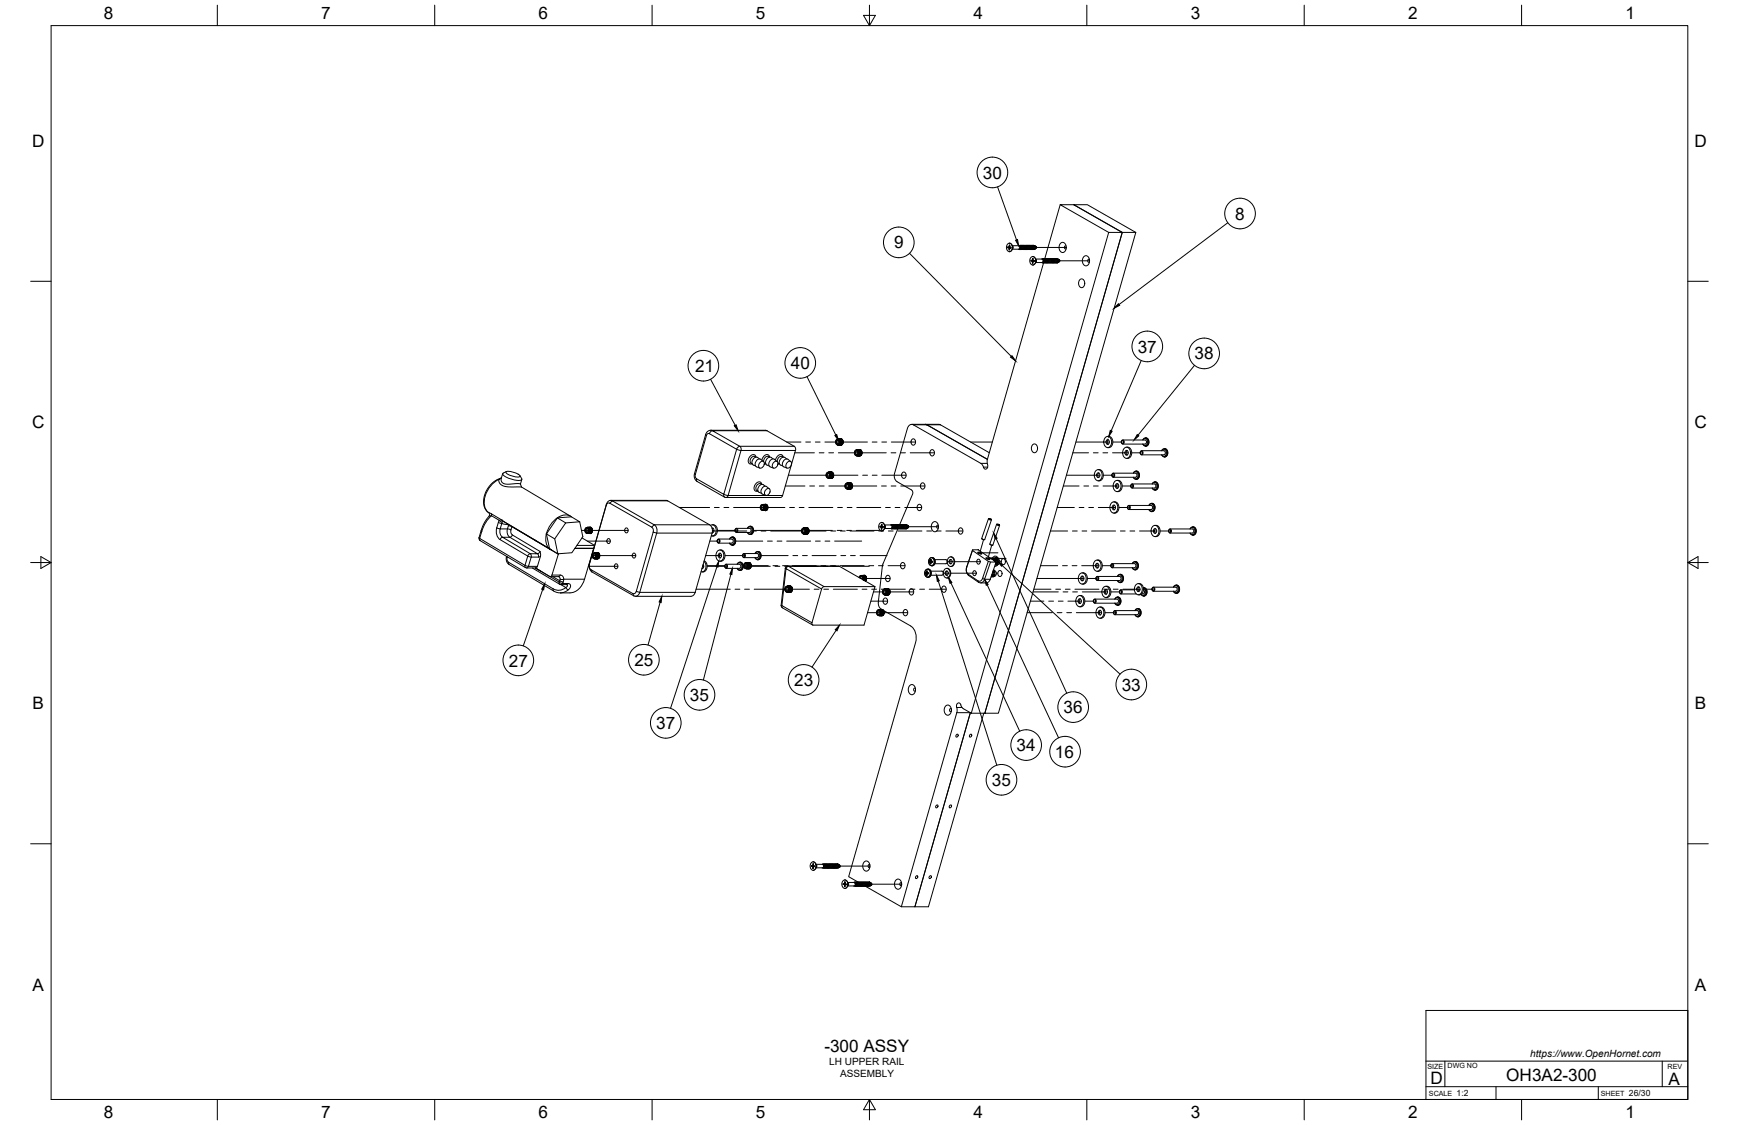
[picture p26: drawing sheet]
<svg xmlns="http://www.w3.org/2000/svg" width="864mm" height="559mm" viewBox="0 0 864 559" stroke-linecap="round" stroke-linejoin="round" font-family="sans-serif">
<defs><g id="words">
<g font-size="8.5">
<text x="52" y="9">8</text>
<text x="160" y="9">7</text>
<text x="267" y="9">6</text>
<text x="375" y="9">5</text>
<text x="483" y="9">4</text>
<text x="591" y="9">3</text>
<text x="699" y="9">2</text>
<text x="807" y="9">1</text>
<text x="16" y="73">D</text>
<text x="841" y="73">D</text>
<text x="488" y="89">30</text>
<text x="613" y="109">8</text>
<text x="444" y="123">9</text>
<text x="565" y="175">37</text>
<text x="593" y="179">38</text>
<text x="345" y="185">21</text>
<text x="393" y="183">40</text>
<text x="16" y="213">C</text>
<text x="841" y="213">C</text>
<text x="253" y="331">27</text>
<text x="315" y="331">25</text>
<text x="394" y="341">23</text>
<text x="557" y="343">33</text>
<text x="16" y="352">B</text>
<text x="343" y="348">35</text>
<text x="842" y="352">B</text>
<text x="528" y="354">36</text>
<text x="326" y="362">37</text>
<text x="505" y="373">34</text>
<text x="524" y="376">16</text>
<text x="493" y="390">35</text>
<text x="16" y="492">A</text>
<text x="842" y="492">A</text>
<text x="409" y="522">-300 ASSY</text>
<text x="710" y="538">D</text>
<text x="748" y="537">OH3A2-300</text>
<text x="829" y="539">A</text>
<text x="52" y="555">8</text>
<text x="160" y="555">7</text>
<text x="267" y="555">6</text>
<text x="375" y="555">5</text>
<text x="483" y="556">4</text>
<text x="591" y="555">3</text>
<text x="699" y="556">2</text>
<text x="807" y="556">1</text>
</g>
<g font-size="5">
<text x="760" y="525">https://www.OpenHornet.com</text>
<text x="412" y="529">LH UPPER RAIL</text>
<text x="417" y="535">ASSEMBLY</text>
</g>
<g font-size="4.3">
<text x="723" y="544">1:2</text>
<text x="809" y="544">26/30</text>
</g>
<g font-size="3.5">
<text x="709" y="531">SIZE</text>
<text x="719" y="530">DWG NO</text>
<text x="828" y="531">REV</text>
<text x="710" y="544">SCALE</text>
<text x="795" y="544">SHEET</text>
</g>
</g></defs>
<!-- layer: Visible -->
<g fill="none" stroke="#000" stroke-width=".5">
<path d="M526 102l-7 27M551 115l-25-13h7l24 13-68 239M557 115h7l-68 239h-7zM564 115l-24-13h-7l24 13h-6l-69 239M500 123h.1M500 123h2M501 121a1.9 1.9 0 0 1 2 2 1.9 1.9 0 0 1-2 2 2.6 2.6 0 0 1 0-4zM501 123h1M501 124h.1M501 122h.1M501 122l1 1-1 1-1-1zM501 121a2.2 2.2 0 0 1 2 2 2.2 2.2 0 0 1-2 2"/>
<path d="M501 123h.1M502 123h.1M502 123h-1M503 122h.1M503 122h3M503 124h3M503 123v1M506 122h1M506 122l1 1-1 1M506 122v1v1M506 122l1 1v1M506 124h.1"/>
<path d="M506 122v2M506 122h.1M507 122v2M507 122v1l-1 1M507 122v1M507 124h.1M507 122l1 1v1h-1M507 122l1 1-1 1M507 122l2 1-1 1M508 122h.1M508 122l1 1-1 1M508 122v2"/>
<path d="M508 124h.1M508 122l1 1v1h-1M508 122l1 1v1M508 122l1 2M509 124h.1M509 122l1 1v1h-1M509 122l1 1-1 1M509 122v2M509 122h1v1v1M510 122h.1M510 122v1v1M510 122v2"/>
<path d="M510 124h.1M510 122l1 1v1h-1M510 122l1 1-1 1M510 122l2 1-1 1M511 122l1 1-1 1M511 122v2M511 124h.1M511 122l1 1v1h-1M511 122l1 1v1M511 122l1 2M512 124h.1M512 122l1 1v1h-1"/>
<path d="M512 122l1 1-1 1M512 130h.1M512 122v2M512 129l2 1h-2M512 128a1.9 1.9 0 0 1 2 2 1.9 1.9 0 0 1-2 1 2.6 2.6 0 0 1 0-3zM512 122l1 1v1M512 129l1 1M513 122v2M513 129h.1M513 131h.1M513 128l1 1-1 2-1-1zM513 124h.1"/>
<path d="M513 122l1 1-1 1M513 128v1M513 127a2.2 2.2 0 0 1 1 3 2.2 2.2 0 0 1-1 2M513 130h.1M514 122v1v1v-1zM514 130h-1M514 122v1M514 124h.1M514 122h1M514 122h.1M514 122l1 1M514 130h3"/>
<path d="M514 123h1M514 129h4v1h-1M514 130v1M515 123h.1M517 129h1M518 129v1h-1M518 129h1v1h-1M518 131h.1M518 129h.1M518 129v1M518 129l1 1-1 1M518 131l-28 97"/>
<path d="M518 129v1v1M518 129l2 1h-1M519 129h.1M519 129h1l-1 2M519 129v1M519 131h.1M519 129l1 1h-1M519 129h1v2M519 129l1 1M520 131h.1M520 129h1v1h-1M520 129l1 1-1 1"/>
<path d="M520 129v1M520 129h1v1M520 129l1 1v1M521 129v1M521 131h.1M521 129l1 1h-1M521 129h1l-1 2M521 129h2l-1 1M522 129l1 1-1 1M522 129v1M522 131h.1M522 129h1v1h-1"/>
<path d="M522 129l1 1v1M522 129l1 1M523 131h.1M523 129l1 1h-1M523 129h1l-1 2M523 129v1M523 129l1 1M523 129h1v2M524 129v1M524 131h.1M524 129h1v1h-1M524 129l1 1-1 1"/>
<path d="M524 129h2l-1 2M525 129l1 1-1 1M525 131h.1M525 129v1M525 129h1v1v-1zM525 129l1 1M526 130h.1M526 129h.1M526 129v1M527 121a2.2 2.2 0 0 1 3 2 2.2 2.2 0 0 1-3 2 3 3 0 0 1 0-4zM529 122a.7 .7 0 0 0 0 1 .7 .7 0 0 0 0 1M536 139a1.9 1.9 0 0 1 3 2 1.9 1.9 0 0 1-3 2 2.7 2.7 0 0 1 0-4z"/>
<path d="M538 127a2.2 2.2 0 0 1 3 3 2.2 2.2 0 0 1-3 2 3 3 0 0 1 0-5zM541 129a.7 .7 0 0 0-1 1 .7 .7 0 0 0 1 0M381 214l13 8 1 1-6 23-1 1M381 214h-28l-2 1-6 21v1l1 2 14 8M415 218a1.4 1.4 0 0 1 2 2 1.2 1.2 0 0 1-2 0zM416 218h.1M416 218a1.5 1.5 0 0 1 1 2 1.5 1.5 0 0 1-1 1M416 218h1M417 218h.1M417 218l1 1M417 218v1M417 219h.1"/>
<path d="M417 218h1M417 219h1M417 218a1.5 1.5 0 0 1 2 2 1.5 1.5 0 0 1-2 1M417 220h.1M417 219l1 1M417 220h1M417 219v1M418 219h.1M418 218h.1M418 218v1M418 218h-1M418 218a1.7 1.7 0 0 1 1 2 1.7 1.7 0 0 1-1 1"/>
<path d="M418 220h.1M418 219v1M418 219h1M418 220h1M418 219l1 1M419 219h.1M419 220h.1M419 219v1M453 211h14l24 14M453 218a1.4 1.4 0 0 1 2 2 1.3 1.3 0 0 1-2 0zM459 211l31 17M549 217a2.3 2.3 0 0 1 3 1 2.3 2.3 0 0 1 0 3 2 2 0 0 1-3 1 2 2 0 0 1-1-2z"/>
<path d="M550 217a2.8 2.8 0 0 1 3 3 2.8 2.8 0 0 1-3 2M550 218v2v1M558 219h11a1.1 1.1 0 0 1 0 1 1.1 1.1 0 0 1 0 1h-11M567 219l1-1h1l2 1-1 3-2-1h-1M248 238v2l2 1 9 1M248 238l-4 3-3 5-1 5 1 2 2 2M249 237l-1 1M250 235l-1 3 1 2h8M251 234h3a4 4 0 0 1 4 3h-3a4 4 0 0 1-4-3zM251 234l-1 1a2.3 2.3 0 0 0 3 3h2a4 4 0 0 0 4 0l-1-2M259 238l-1 2M373 226h1l1 1a1.9 1.9 0 0 0-2 1 1.9 1.9 0 0 0 1 2 1.9 1.9 0 0 1-3-1 1.9 1.9 0 0 1 1-2z"/>
<path d="M374 231h1M376 240l1-1 1 2a1.9 1.9 0 0 0-2 0 1.9 1.9 0 0 0 0 3 1.9 1.9 0 0 1-2-1 1.9 1.9 0 0 1 1-3zM377 228l-1-1a2.3 2.3 0 0 0-2 1 2.3 2.3 0 0 0 0 3M378 230a1.3 1.3 0 0 1 2 0 1.3 1.3 0 0 1-1 2 1.4 1.4 0 0 1-2 0 1.4 1.4 0 0 1 0-2zM378 229a2.3 2.3 0 0 1 2-3 2.3 2.3 0 0 1 2 1 2 2 0 0 0-2 0 2 2 0 0 0-1 2M379 229l-1-1a2.2 2.2 0 0 0-3 1 2.2 2.2 0 0 0 1 3l1 1M380 230v1M384 228l-1-1a2.3 2.3 0 0 0-2 1 2.3 2.3 0 0 0 0 3h1M384 230a1.3 1.3 0 0 1 2 0 1.3 1.3 0 0 1 0 2 1.4 1.4 0 0 1-2 0 1.4 1.4 0 0 1 0-2zM385 229a2.3 2.3 0 0 1 1-3 2.3 2.3 0 0 1 3 1 2 2 0 0 0-2 0 2 2 0 0 0-1 2M386 229l-1-1a2.2 2.2 0 0 0-3 1 2.2 2.2 0 0 0 0 3l2 1M386 230h.1"/>
<path d="M386 230h1l-1 1M391 228l-1-1a2.3 2.3 0 0 0-3 1 2.3 2.3 0 0 0 1 3h1M391 230a1.3 1.3 0 0 1 2 0 1.3 1.3 0 0 1 0 2 1.5 1.5 0 0 1-3 0 1.4 1.4 0 0 1 1-2zM393 229l-2-1a2.2 2.2 0 0 0-2 1 2.2 2.2 0 0 0 0 3l2 1M411 235a1.2 1.2 0 0 1 1 1 1.2 1.2 0 0 1-2 1zM411 237v1M411 238h.1M411 238h1M411 237h.1M411 235a1.5 1.5 0 0 1 1 1 1.5 1.5 0 0 1-1 1M411 235h.1M412 235h.1"/>
<path d="M412 235h-1M412 237h.1M412 237v1M412 238h.1M412 235h1M412 237h1M412 238h1M412 235l1 1M412 235a1.5 1.5 0 0 1 2 1 1.5 1.5 0 0 1-2 2M412 235v1M412 236h1M413 235h.1"/>
<path d="M413 235v1M413 236h.1M413 238h-1M413 238h.1M413 236v1M413 237h.1M413 237v1M413 237h-1M413 234a1.6 1.6 0 0 1 1 2 1.6 1.6 0 0 1-1 2M413 235h1M413 235l1 1M413 237h1"/>
<path d="M413 236h1M413 236l1 1M414 235h.1M414 237h-1M414 237h.1M414 235v1M414 236h.1M414 236v1M416 221h.1M416 221h1M417 221h.1M417 220v1"/>
<path d="M417 221h1M417 220l1 1M418 221h-1M418 221h.1M418 220v1M421 240h.1M421 240a1.5 1.5 0 0 1 1 1 1.5 1.5 0 0 1-1 2M421 240h1M422 240h.1M422 240h1M422 240a1.5 1.5 0 0 1 1 1 1.5 1.5 0 0 1-1 2M422 240a1.7 1.7 0 0 1 1 1 1.7 1.7 0 0 1-1 2"/>
<path d="M425 224a1.2 1.2 0 0 1 1 1 1.2 1.2 0 0 1-1 1zM425 226h.1M425 223h.1M425 226h1M426 226h.1M426 223a1.5 1.5 0 0 1 1 2 1.5 1.5 0 0 1-1 1M426 223h.1M426 223h-1M426 223l1 1M426 224h.1M426 224h1M426 226h1"/>
<path d="M426 223h1M426 223v1M427 226h-1M427 224h.1M427 226h.1M427 223a1.5 1.5 0 0 1 1 2 1.5 1.5 0 0 1-1 1M427 223v1M427 224h-1M427 224v1M427 225v1M427 223h.1M427 225h.1"/>
<path d="M427 224h1M427 227h.1M427 223h-1M427 223a1.7 1.7 0 0 1 1 2 1.7 1.7 0 0 1-1 1M427 226h1M427 225l1 1M427 224l1 1M427 225h1M428 224h.1M428 226h-1M428 224v1M428 226h.1"/>
<path d="M428 225v1M428 225h.1M448 235a1.3 1.3 0 0 1 2 1 1.3 1.3 0 0 1-2 1zM462 224a1.3 1.3 0 0 1 2 1 1.3 1.3 0 0 1-2 1zM490 228v2a1.5 1.5 0 0 1 0 3 1.5 1.5 0 0 1-2-2l-34-20h-2l-1 2-7 23 1 3 8 4v2l-6 16M513 221a1.9 1.9 0 0 1 2 2 1.9 1.9 0 0 1-2 2 2.7 2.7 0 0 1 0-4zM544 234a2.3 2.3 0 0 1 3 0 2.3 2.3 0 0 1 0 3 2 2 0 0 1-2 2 2 2 0 0 1-2-3zM545 233a2.8 2.8 0 0 1 3 3 2.8 2.8 0 0 1-3 3M546 235l-1 1 1 1M553 235h11a1.1 1.1 0 0 1 1 1 1.1 1.1 0 0 1-1 1h-11M554 239a2.3 2.3 0 0 1 2 1 2.3 2.3 0 0 1 1 3 2 2 0 0 1-3 1 2 2 0 0 1-1-3zM555 239a2.8 2.8 0 0 1 2 2 2.8 2.8 0 0 1-2 3"/>
<path d="M558 223a2.3 2.3 0 0 1 3 0 2.3 2.3 0 0 1 0 3 2 2 0 0 1-2 2 2 2 0 0 1-1-3zM559 222a2.8 2.8 0 0 1 3 3 2.8 2.8 0 0 1-3 3M560 224l-1 1 1 1M563 235v-1h2l1 2-1 2h-2v-1M567 224h11a1.1 1.1 0 0 1 1 1 1.1 1.1 0 0 1-1 1h-11M577 224l2-1 1 2v1l-1 1h-1l-1-1M243 255h.1M243 255v1l-3 6-2 6 24 14M249 258l28 17M258 240l1 2M259 242l24 14M277 257l4 3-6 8"/>
<path d="M284 257h-7l-6 8 2 8M284 257l4 2-7 1M284 257a9 9 0 0 0-12 5l-1 3M288 259l1 8-5 8h-7l-4-2M301 251l1-1h1l21 12v1v1l-9 31h-1l-21-12M303 249h28l21 12 2 2v2l-10 31h-1h-27M360 247h1M361 247h27M378 251a1.2 1.2 0 0 1 2 1 1.2 1.2 0 0 1-2 1zM379 254h.1M379 251h.1M379 251a1.5 1.5 0 0 1 1 1 1.5 1.5 0 0 1-1 1"/>
<path d="M379 251h1M379 253v1M379 253h.1M379 253l1 1M379 253h1M379 254h1M380 251h.1M380 253h.1M380 251h-1M380 253h-1M380 253v1M380 254h.1"/>
<path d="M380 251h1M380 251v1M380 251a1.5 1.5 0 0 1 1 1 1.5 1.5 0 0 1-1 2M380 252h.1M380 252v1M380 241h-1a2.3 2.3 0 0 0-2 1 2.3 2.3 0 0 0 0 3h1M380 250h.1M380 250a1.7 1.7 0 0 1 1 2 1.7 1.7 0 0 1-1 2M380 253h1M380 251l1 1M380 243a1.5 1.5 0 0 1 3 0 1.3 1.3 0 0 1-1 2 1.4 1.4 0 0 1-2 1 1.5 1.5 0 0 1 0-3zM381 253h-1"/>
<path d="M381 251h.1M381 253h.1M381 251v1M381 252h.1M381 252v1M381 242l1 1M381 242a2.2 2.2 0 0 0-3 1 2.2 2.2 0 0 0 1 2l1 1M420 240a1.2 1.2 0 0 1 2 1 1.2 1.2 0 0 1-2 1zM421 243h.1M421 243h1M422 243h-1M422 243h.1"/>
<path d="M422 242v1M422 242h.1M422 240v1M422 241h.1M422 241v1M422 243h1M422 242l1 1M422 240l1 1M423 242v1M423 241h.1M423 242h.1M423 242h-1"/>
<path d="M423 240h.1M423 243h.1M423 241v1M423 240v1M437 260a1.9 1.9 0 0 1 2 2 1.9 1.9 0 0 1-2 1 2.6 2.6 0 0 1 0-3zM438 260h.1M438 260a2.2 2.2 0 0 1 1 2 2.2 2.2 0 0 1-1 2M456 251a1.3 1.3 0 0 1 2 1 1.3 1.3 0 0 1-2 1zM458 240a1.3 1.3 0 0 1 1 1 1.3 1.3 0 0 1-2 1zM463 259a2.2 2.2 0 0 1 3 3 2.2 2.2 0 0 1-3 2 3 3 0 0 1 0-5zM491 258l-3 9 1 1M491 258h1z"/>
<path d="M491 258h1M492 258h.1M492 258l-3 10M552 250a2.3 2.3 0 0 1 3 0 2.3 2.3 0 0 1 0 3 2 2 0 0 1-3 2 2 2 0 0 1-1-3zM553 255h1M553 249h1M553 251v1v1M554 249a3 3 0 0 1 2 3 3 3 0 0 1-2 3M555 240v1v2M561 251h11a1.1 1.1 0 0 1 0 1 1.1 1.1 0 0 1 0 1h-11M562 242h11M562 240h11"/>
<path d="M571 251v-1h1l2 2-1 2h-2v-1M572 240h1l1-1 1 2-1 2h-1l-1-1M573 240a1.1 1.1 0 0 1 1 1 1.1 1.1 0 0 1-1 1M252 276h.1M252 260h.1M252 261l2 1M266 269l7 4M268 274v2l-1 6h-5M271 265h.1M271 265a7 7 0 0 0 2 8M271 265l4 3 2 7M273 273h.1"/>
<path d="M273 273h1M277 275l-3 11h-1M277 275h.1M285 272h10h-10M286 271h9M289 267l6 4M291 262a1.2 1.2 0 0 1 1 1 1.2 1.2 0 0 1-1 1zM292 265h.1M292 262h.1M292 262a1.5 1.5 0 0 1 1 1 1.5 1.5 0 0 1-1 2M292 262h1M292 265h1"/>
<path d="M292 262l1 1M293 262h-1M293 265h.1M293 262v1M293 265h-1M293 264h.1M293 262h.1M293 264v1M293 264l-1 1M293 263h.1M293 262a1.5 1.5 0 0 1 1 1 1.5 1.5 0 0 1-1 2M293 262h1"/>
<path d="M293 280v2l1 2 21 12h1l2-2 8-29v-4l-22-12h-2l-1 2-8 29v2v1M293 263v1M293 262a1.6 1.6 0 0 1 1 1 1.6 1.6 0 0 1-1 2M293 262l1 1M293 265h1M293 264l1 1M293 263h1M293 264h1M293 263l1 1M294 264h.1M294 263h.1M294 265h-1"/>
<path d="M294 264h-1M294 263v1M294 263h-1M294 262h.1M294 265h.1M294 262v1M294 264v1M294 275a1.2 1.2 0 0 1 2 1 1.2 1.2 0 0 1-2 1zM295 275a1.2 1.2 0 0 1 1 1 1.2 1.2 0 0 1-2 1zM295 277v1M295 275h.1M295 278h.1"/>
<path d="M295 271l-5 17a8 8 0 0 1-7 6h-5h-3l-22-14-1-1v-3M295 277h.1M295 275a1.5 1.5 0 0 1 1 1 1.5 1.5 0 0 1-1 1M295 275h1M295 278h1M296 275h.1M296 278h.1M296 277v1M296 278h-1M296 275h-1M296 277h.1M296 275h1"/>
<path d="M296 277h1M296 278h1M296 275l1 1M296 275a1.5 1.5 0 0 1 2 1 1.5 1.5 0 0 1-2 2M296 276h1M296 276h.1M296 276v1M296 276l1 1M296 275v1M296 277l1 1M297 275h.1M297 275h-1"/>
<path d="M297 277h-1M297 277v1M297 275v1M297 277h.1M297 274a1.6 1.6 0 0 1 1 2 1.6 1.6 0 0 1-1 2M297 278h.1M297 276h.1M297 275h1M297 276v1M297 275l1 1M297 276h1M297 277h1"/>
<path d="M297 276l1 1M298 277h-1M298 275h.1M298 277h.1M298 275v1M298 276h.1M298 276v1M302 268a1 1 0 0 1 1 0 1 1 0 0 1 0 1 1 1 0 0 1-2 0zM311 262a1 1 0 0 1 1 1 1 1 0 0 1 0 1 1 1 0 0 1-2 0zM314 275a1 1 0 0 1 2 0 1.1 1.1 0 0 1-1 2 1 1 0 0 1-1-1zM350 279a2.9 2.9 0 0 1 1 3 2.9 2.9 0 0 1-3 2M350 279a3 3 0 0 1 1 3 3 3 0 0 1-2 2"/>
<path d="M353 261a2.7 2.7 0 0 1 3 2 2.7 2.7 0 0 1-2 3h-1M354 262l1 1-1 2M354 261a2.8 2.8 0 0 1 2 2 2.8 2.8 0 0 1-2 3M354 264v1M354 262v1M356 274a2.3 2.3 0 0 1 3 0 2.3 2.3 0 0 1 0 3 2 2 0 0 1-2 2 2 2 0 0 1-1-3zM357 268h6a1.1 1.1 0 0 1 1 1 1.1 1.1 0 0 1-1 1h-6M357 273a2.8 2.8 0 0 1 3 3 2.8 2.8 0 0 1-3 3M358 275l-1 1 1 1M362 268l1-1h1l1 1-1 3h-1l-1-1M366 262h6a1.1 1.1 0 0 1 1 1 1.1 1.1 0 0 1-1 1h-6M369 275h7a1.1 1.1 0 0 1 1 1 1.1 1.1 0 0 1-1 1h-7"/>
<path d="M370 280a1.2 1.2 0 0 1 1 1 1.2 1.2 0 0 1-1 1zM370 280h1M370 280h.1M371 280a1.5 1.5 0 0 1 1 1 1.5 1.5 0 0 1-1 1M371 280h.1M371 279v1M371 279l-1 1M371 280h1M371 279h.1M371 262h1l1-1 1 2-1 2h-1l-1-1M371 279l1 1M372 280h.1"/>
<path d="M372 280h1M372 279h.1M372 279v1M372 279h-1M372 279a1.7 1.7 0 0 1 1 2 1.7 1.7 0 0 1-1 2M372 279a1.5 1.5 0 0 1 1 2 1.5 1.5 0 0 1-1 1M373 280h.1M375 275l2-1 1 2v1l-1 1h-1l-1-1M398 263a1.2 1.2 0 0 1 2 1 1.2 1.2 0 0 1-2 1zM399 265h.1M399 262h.1M399 262a1.5 1.5 0 0 1 1 2 1.5 1.5 0 0 1-1 1"/>
<path d="M399 262h1M399 265h1M400 265h-1M400 262h-1M400 262h.1M400 265h.1M400 262v1M400 262l1 1M400 263h1M400 263h.1M400 262h1M400 265h1"/>
<path d="M400 264v1M400 264l1 1M400 264h.1M400 262a1.5 1.5 0 0 1 2 2 1.5 1.5 0 0 1-2 1M400 264h1M400 263l1 1M400 263v1M401 263h.1M401 262h.1M401 262v1M401 265h-1M401 265h.1"/>
<path d="M401 262h-1M401 262a1.7 1.7 0 0 1 1 2 1.7 1.7 0 0 1-1 1M401 264h.1M401 263h1M401 264v1M401 263l1 1M401 263v1M401 264h1M401 264l1 1M402 265h-1M402 263h.1M402 264v1"/>
<path d="M402 264h.1M402 263v1M437 262h.1M437 261l1 1M437 262h1M438 261h.1M438 260l1 2-1 1-1-1zM438 260v1M438 264h.1M438 263h.1M438 262h.1M439 262h-1"/>
<path d="M439 261h.1M439 261h4M442 261h1M443 261v1v1l-4-1M443 261v1h-1M443 261h1v1l-1 1M443 263h.1M443 261h.1M443 261v1M443 261l1 1-1 1M443 261v2M443 261l2 1h-1v1"/>
<path d="M444 261l1 1-1 1M444 261v1M444 263h.1M444 261l1 1v1M445 263h.1M445 261l1 1-1 1M445 261v1M445 261l1 1v1M446 261v1M446 263h.1M446 261l1 1-1 1M446 263l-8 18-2 18"/>
<path d="M446 261l2 1h-1v1M447 261h.1M447 261l1 1-1 1M447 261v1M447 263h.1M447 261h1v1l-1 1M447 261l1 1v1M448 263h.1M448 261l1 1-1 1M448 280a1.3 1.3 0 0 1 1 1 1.3 1.3 0 0 1-2 1zM448 261v1M448 261l1 1v1"/>
<path d="M449 261v1M449 263h.1M449 261h1v1l-1 1M449 261l1 1-1 1M449 261h1v2M450 261l1 1-1 1M450 263h.1M450 261v2M450 261h1l-1 1M450 261h.1M450 261h1v1M450 261l1 1"/>
<path d="M451 262h.1M451 261h.1M451 261v1M461 279h1M461 279h.1M462 279h.1M462 279v1M462 280h.1M462 278v1M462 278h.1M462 279h1M463 279h-1"/>
<path d="M463 279h-2M463 279h.1M464 278h6a1.1 1.1 0 0 1 0 1 1.1 1.1 0 0 1 0 1h-6M466 261a.7 .7 0 0 0-1 1 .7 .7 0 0 0 1 0M471 277a2.1 2.1 0 0 1 3 2 2.1 2.1 0 0 1-3 2 3 3 0 0 1 0-4zM472 277a2.4 2.4 0 0 1 2 2 2.4 2.4 0 0 1-2 2M472 278a1.2 1.2 0 0 0 0 2M476 262a1.4 1.4 0 0 1 2 2 1.3 1.3 0 0 1-2 1zM483 273h3l9 6h-4zM483 273l-3 9v2l1 1 5 4M485 278a1 1 0 0 1 2 0 1.1 1.1 0 0 1-1 2 1 1 0 0 1-1-1zM486 274l2 1h-2z"/>
<path d="M486 275h1M488 268h.1M488 268h1M490 277l2 1h-2zM490 277l1 1M491 279l-3 9-1 1-1-1M492 270l1 1M492 277h.1M492 279l-3 9-2 1h-1l-5-4-1-1v-2M492 277h1M492 278h.1M493 277h.1"/>
<path d="M493 278v-1l1 1M493 277l1 2M493 277a1.6 1.6 0 0 1 2-1 1.6 1.6 0 0 1 1 2M493 278l1 1M494 277v1l1 1-1-1M494 277h-1M494 277h.1M494 277l1 2-1-1M494 277v1M495 279l-1 2 1-2-1 1M495 279h.1M495 279l-4 10h-1l-3 1"/>
<path d="M495 277l1 2-1-1M495 277v1M495 260l-3 10M495 277h.1M495 260l1 1zM495 260l1 1M495 278h.1M495 279h1M496 277l-1 1M496 278a1.5 1.5 0 0 1 0 1 1.5 1.5 0 0 1 0 1M496 279h.1M496 261l-3 10-1-1"/>
<path d="M498 278a1.2 1.2 0 0 1 1 1 1.2 1.2 0 0 1-2 1zM544 279a2.3 2.3 0 0 1 3 0 2.3 2.3 0 0 1 0 3 2 2 0 0 1-3 2 2 2 0 0 1-1-3zM545 278a2.8 2.8 0 0 1 2 3 2.8 2.8 0 0 1-2 3M545 280v1v1M552 280h11a1.1 1.1 0 0 1 1 1 1.1 1.1 0 0 1-1 1h-11M562 280l1-1h1l1 2-1 2h-1l-1-1M572 262a2.3 2.3 0 0 1 3 0 2.3 2.3 0 0 1 0 3 2 2 0 0 1-2 1 2 2 0 0 1-1-2zM574 261a2.8 2.8 0 0 1 2 3 2.8 2.8 0 0 1-2 3M574 263l-1 1 1 1M581 263h11a1.1 1.1 0 0 1 1 1 1.1 1.1 0 0 1-1 1h-11M591 263l1-1h1l1 2-1 2h-1l-1-1M264 282l14 8h4"/>
<path d="M268 284l-2-2 7 4M273 286h.1M273 286h5M305 280a1.1 1.1 0 0 1 2 1 1 1 0 0 1 0 1 1 1 0 0 1-2 0zM349 282h.1M349 280a1.3 1.3 0 0 1 0 2M361 280h6a1.1 1.1 0 0 1 1 1 1.1 1.1 0 0 1-1 1M361 282h6M366 280l1-1h1l1 2-1 2h-1l-1-1M370 282h.1M370 282h1M371 282h.1"/>
<path d="M371 282h1M372 282h.1M372 280h-1M372 282h-1M372 280v1M372 281v1M372 281h.1M372 282h1M372 280l1 1M372 281l1 1M372 281h1M373 282h-1"/>
<path d="M373 280v1M373 282h.1M373 281v1M373 281h.1M390 282l-2 19 1 1M390 292a1.2 1.2 0 0 1 2 1 1.2 1.2 0 0 1-2 1zM390 291a1.4 1.4 0 0 1 2 2 1.2 1.2 0 0 1-2 1zM391 294h.1M391 291a1.5 1.5 0 0 1 1 2 1.5 1.5 0 0 1-1 1M391 291h1M391 291h.1M391 294h1"/>
<path d="M392 291h.1M392 291v1M392 291h-1M392 294h.1M392 292h.1M392 291h1M392 293v1M392 293h.1M392 292h1M392 291a1.5 1.5 0 0 1 1 2 1.5 1.5 0 0 1-1 1M392 292l1 1M392 293h1"/>
<path d="M392 292v1M392 294h1M392 291l1 1M392 291a1.7 1.7 0 0 1 2 2 1.7 1.7 0 0 1-2 1M393 292h.1M393 293h-1M393 293h.1M393 292v1M393 291h.1M393 294h.1M393 294h-1M393 293v1"/>
<path d="M393 291v1M416 281h-25l-1 1M417 281l18 10M427 287a.9 .9 0 0 1 1-1 1 1 0 0 1 0 2 .6 .6 0 0 0 0-1 .6 .6 0 0 0-1 0M428 286l1 1v1a1.1 1.1 0 0 0-1-2 1.1 1.1 0 0 0-1 1 1.1 1.1 0 0 1 1-1 1.1 1.1 0 0 1 0 2M428 286h1M428 286h.1M429 286h.1M429 286h-1M429 286v1M429 287h.1M429 286h1"/>
<path d="M429 288h.1M429 286a1.6 1.6 0 0 1 1 1 1.6 1.6 0 0 1 0 2M429 287v1M429 286a1.7 1.7 0 0 1 1 3M429 286l1 1M429 288h1M429 288l1 1M429 287h1M430 287h.1M430 288h-1M430 286h.1M430 288h.1"/>
<path d="M430 287v1M430 289h.1M430 286v1M436 299l1 2 1 2M439 293a1.2 1.2 0 0 1 1 1 1.2 1.2 0 0 1-2 1zM439 297a1.4 1.4 0 0 1 2 2 1.3 1.3 0 0 1-2 1zM439 295h.1M439 293h.1M439 295h1M439 293a1.5 1.5 0 0 1 1 1 1.5 1.5 0 0 1-1 1M440 293h.1M440 293h-1"/>
<path d="M440 295v1M440 295h.1M440 293h1M440 296h.1M440 295h1M440 286a1.3 1.3 0 0 1 2 1 1.3 1.3 0 0 1-2 1zM440 295l1 1M440 292l1 1M440 293a1.5 1.5 0 0 1 2 1 1.5 1.5 0 0 1-2 1M440 293l1 1M440 294l1 1M441 294v1"/>
<path d="M441 293h.1M441 295h-1M441 294h.1M441 295h.1M441 293v1M441 293h-1M441 293h1M441 292a1.6 1.6 0 0 1 1 2 1.6 1.6 0 0 1-1 2M441 292h.1M441 295v1M441 295h1M441 293l1 1"/>
<path d="M441 294l1 1M441 294h1M442 293v1M442 293h.1M442 295h.1M442 294h.1M442 294v1M442 294h-1M452 293a1.3 1.3 0 0 1 2 1 1.3 1.3 0 0 1-2 1zM459 285h1M460 284v1M460 285h.1"/>
<path d="M460 284l-1 1M460 284h.1M460 285v1M460 286h.1M460 284h1M460 285h1M461 284h-1M461 285h-2M461 285h-1M461 285h.1M461 284h.1M461 284v1"/>
<path d="M462 284h6a1.1 1.1 0 0 1 0 1 1.1 1.1 0 0 1 0 1h-6M468 291a1.4 1.4 0 0 1 2 2 1.3 1.3 0 0 1-2 1zM469 283a2.1 2.1 0 0 1 3 2 2.1 2.1 0 0 1-3 2 3 3 0 0 1 0-4zM470 282a2.4 2.4 0 0 1 2 3 2.4 2.4 0 0 1-2 2M470 284a1.2 1.2 0 0 0 0 2M483 284a1 1 0 0 1 2 0 1 1 0 0 1-1 1 1 1 0 0 1-1 0zM492 286l1-1-1 2M493 285h.1M493 286l1-1-1 1M493 287h.1M493 284v1M493 283l1 2-1-1v1v-1"/>
<path d="M493 286l1-1v1h-1M494 285h.1M494 285h-1M494 283v1M494 286h.1M494 283a1.5 1.5 0 0 1 1 2 1.5 1.5 0 0 1-1 1M495 281h.1M495 280l1-1-1 2M495 280h1M496 280l-2 1M496 284a1.2 1.2 0 0 1 2 1 1.2 1.2 0 0 1-2 1zM535 296a2.3 2.3 0 0 1 3 1 2.3 2.3 0 0 1 0 3 2 2 0 0 1-3 1 2 2 0 0 1-1-2z"/>
<path d="M536 296a2.8 2.8 0 0 1 3 3 2.8 2.8 0 0 1-3 2M536 285a2.3 2.3 0 0 1 3 1 2.3 2.3 0 0 1 0 3 2 2 0 0 1-2 1 2 2 0 0 1-2-3zM536 297v2v1M537 285a2.8 2.8 0 0 1 3 2 2.8 2.8 0 0 1-3 3M538 286l-1 1 1 1M544 298h11a1.1 1.1 0 0 1 0 1 1.1 1.1 0 0 1 0 1h-11M545 286h11a1.1 1.1 0 0 1 1 1 1.1 1.1 0 0 1-1 1h-11M548 292a2.3 2.3 0 0 1 3 0 2.3 2.3 0 0 1 0 3 2 2 0 0 1-3 2 2 2 0 0 1-1-3zM549 291a2.8 2.8 0 0 1 3 3 2.8 2.8 0 0 1-3 3M549 293v1v1M554 298l1-1 2 1-1 2-1 1-1-1M555 286l1-1h1l1 2-1 2h-1l-1-1"/>
<path d="M557 295h7M557 293h6M564 290a2.3 2.3 0 0 1 3 1 2.3 2.3 0 0 1 0 3 2 2 0 0 1-2 1 2 2 0 0 1-2-2zM565 293h1M565 295h1M565 290h1M566 292l-1 1 1 1M566 290a3 3 0 0 1 2 3 3 3 0 0 1-2 2M567 295h1M568 292h.1M568 293a1.1 1.1 0 0 1 0 1 1.1 1.1 0 0 1 0 1M568 292l1 1 1 2-2 1-1-1"/>
<path d="M573 292h11a1.1 1.1 0 0 1 1 1 1.1 1.1 0 0 1-1 1h-11M583 292l1-1h1l1 2-1 2h-2v-1M389 302l15 8M404 310l-1-1 6-17 26-1-6 20h-25M436 303a1.2 1.2 0 0 1 1 1 1.2 1.2 0 0 1-1 1zM436 306h.1M436 306h1M436 303h.1M437 306h.1M437 303a1.5 1.5 0 0 1 1 1 1.5 1.5 0 0 1-1 2M437 303h.1M437 303h-1"/>
<path d="M437 303h1M437 305h.1M437 305l1 1M437 305v1M437 303l1 1M437 305h1M437 304h.1M437 304h1M437 306h1M438 305h.1M438 303h.1M438 303v1"/>
<path d="M438 303h-1M438 306h-1M438 306h.1M438 303a1.5 1.5 0 0 1 1 1 1.5 1.5 0 0 1-1 2M438 304h.1M438 305h-1M438 304v1M438 305v1M438 303h1M438 303a1.7 1.7 0 0 1 1 1 1.7 1.7 0 0 1-1 2M438 303l1 1M438 305h1"/>
<path d="M438 304h1M438 305h1h-1M438 304l1 1M439 306h-1M439 303h.1M439 305l-1 1M439 304h.1M439 305h.1M439 303v1M439 303l13 8M439 304v1M449 303a1.3 1.3 0 0 1 2 1 1.3 1.3 0 0 1-2 1z"/>
<path d="M452 311a7 7 0 0 1 3 8l-34 116 6 3v2M545 302a2.3 2.3 0 0 1 3 1 2.3 2.3 0 0 1 0 3 2 2 0 0 1-3 1 2 2 0 0 1-1-3zM546 302a2.8 2.8 0 0 1 3 2 2.8 2.8 0 0 1-3 3M546 303v1v1M554 303h11a1.1 1.1 0 0 1 0 1 1.1 1.1 0 0 1 0 1h-11M564 303v-1h2l1 2-1 2h-1h-1v-1M452 340a2.2 2.2 0 0 1 3 3 2.2 2.2 0 0 1-3 2 3 3 0 0 1 0-5zM455 342a.7 .7 0 0 0-1 1 .7 .7 0 0 0 1 0M470 351a2.2 2.2 0 0 1 2 2 2.2 2.2 0 0 1-2 2 3 3 0 0 1 0-4zM472 352a.7 .7 0 0 0 0 1M475 351a1.4 1.4 0 0 1 1-2 1.4 1.4 0 0 1 2 2l4 3M475 351v3l-27 96"/>
<path d="M482 354h7M489 354l-28 96h-7l28-96-28 96h-6l-18-10h1v-1l-1-1M403 430h.1M403 430h1M403 428a1.9 1.9 0 0 1 2 2 1.9 1.9 0 0 1-2 2 2.6 2.6 0 0 1 0-4zM404 430h.1M404 430v-1v1h1l-1 1-1-1h1M404 429h.1M404 432h.1M404 428h.1M404 428a2.2 2.2 0 0 1 1 2 2.2 2.2 0 0 1-1 2M404 431h.1"/>
<path d="M404 430h1M405 429v1M405 429h3l1 1v1h-4M405 431h.1M408 429h1l1 1-1 1M409 429h.1M409 429v1M409 430v1M409 429l1 1-1 1M409 430h.1M409 430v1h-1M409 431h.1"/>
<path d="M409 429l1 1v1h-1M409 429l1 1v1M409 430l1 1M410 429l1 1v1h-1M410 429h.1M410 429l1 1-1 1M410 430v1M410 431h.1M410 429l1 1v1M411 429h.1M411 429v1v1M411 430v1"/>
<path d="M411 431h.1M411 429l1 1v1h-1M411 429l1 1-1 1M411 429l2 1-1 1M412 429h.1M412 429l1 1-1 1M412 430v1M412 431h.1M412 429l1 1v1h-1M412 429l1 1v1M412 430l1 1M413 431h.1"/>
<path d="M413 429l1 1v1h-1M413 429h.1M413 429l1 1-1 1M413 430v1M413 429l1 1v1M414 429h.1M414 429v1v1M414 430v1M414 431h.1M414 429l1 1v1h-1M414 429l1 1-1 1M414 429l2 1-1 1"/>
<path d="M415 429l1 1-1 1M415 430v1M415 431h.1M415 429l1 1v1h-1M415 429h.1M415 429l1 1v1M415 430l1 1M416 431h.1M416 429h.1M416 429l1 1-1 1M416 430v1M417 429h.1"/>
<path d="M417 429v1v1M417 430v1M417 431h.1M417 430h.1M419 439h.1M419 439h1M419 437a1.9 1.9 0 0 1 2 2 1.9 1.9 0 0 1-2 2 2.6 2.6 0 0 1 0-4zM419 439h1h-1M419 439l1-1v1v1l-1-1h1M420 438h.1M420 437h.1M420 437a2.2 2.2 0 0 1 1 2 2.2 2.2 0 0 1-1 2"/>
<path d="M420 440h-1M420 439h-1M420 439h.1M421 438v1M421 438h3M421 440h.1M424 438l1 1v1h-1M424 438l1 1-1 1h-3M424 438l1 1v1M424 438l1 1M425 439v1M425 439h.1"/>
<path d="M425 439v1h-1M425 438l1 1v1h-1M425 438l1 1-1 1M425 438l2 1-1 1M426 438l1 1-1 1M426 439v1M426 438h1v1l-1 1M426 439l1 1M427 438l1 1v1h-1M427 438l1 1-1 1M427 439v1M427 438l1 1v1"/>
<path d="M428 439v1M428 438l1 1v1h-1M428 438l1 1-1 1M428 438l2 1-1 1M429 438l1 1-1 1M429 439v1M429 438l1 1v1h-1M429 438l1 1v1M429 428a2.2 2.2 0 0 1 3 2 2.2 2.2 0 0 1-3 2 3 3 0 0 1 0-4zM429 439l1 1M430 438l1 1-1 1M430 439v1"/>
<path d="M430 438h1v1l-1 1M430 438l1 1v1M431 439v1M431 438l1 1v1h-1M431 438l1 1-1 1M432 438h.1M432 438v1v1M432 438h-1M432 438l1 1-1 1M432 439v1M432 440h.1M432 430a.7 .7 0 0 0-1 0 .7 .7 0 0 0 1 1"/>
<path d="M432 438l1 1v1M432 439l1 1M433 440h.1M433 439h.1M445 437a2.2 2.2 0 0 1 3 2 2.2 2.2 0 0 1-3 2 3 3 0 0 1 0-4zM448 439a.7 .7 0 0 0-1 0 .7 .7 0 0 0 1 1M420 441h.1M420 440h.1M425 440h.1M426 440h.1M427 440h.1M428 440h.1"/>
<path d="M429 440h.1M430 440h.1M431 440h.1"/>
<circle cx="416" cy="219" r=".7"/>
<circle cx="416" cy="220" r=".9"/>
<circle cx="550" cy="220" r="1"/>
<circle cx="557" cy="219" r=".7"/>
<circle cx="558" cy="220" r=".9"/>
<circle cx="411" cy="236" r=".7"/>
<circle cx="411" cy="236" r=".9"/>
<circle cx="425" cy="225" r=".7"/>
<circle cx="425" cy="225" r=".9"/>
<circle cx="546" cy="236" r="1"/>
<circle cx="553" cy="236" r=".7"/>
<circle cx="553" cy="236" r=".9"/>
<circle cx="560" cy="225" r="1"/>
<circle cx="567" cy="225" r=".7"/>
<circle cx="567" cy="225" r=".9"/>
<circle cx="379" cy="252" r=".7"/>
<circle cx="379" cy="252" r=".9"/>
<circle cx="421" cy="241" r=".7"/>
<circle cx="421" cy="241" r=".9"/>
<circle cx="553" cy="252" r="1"/>
<circle cx="555" cy="241" r="1"/>
<circle cx="560" cy="252" r=".7"/>
<circle cx="561" cy="252" r=".9"/>
<circle cx="562" cy="241" r=".7"/>
<circle cx="562" cy="241" r=".9"/>
<circle cx="291" cy="263" r=".7"/>
<circle cx="292" cy="264" r=".9"/>
<circle cx="295" cy="276" r=".7"/>
<circle cx="295" cy="276" r=".9"/>
<circle cx="357" cy="269" r=".7"/>
<circle cx="357" cy="269" r=".9"/>
<circle cx="358" cy="276" r="1"/>
<circle cx="365" cy="263" r=".7"/>
<circle cx="366" cy="264" r=".9"/>
<circle cx="369" cy="276" r=".7"/>
<circle cx="370" cy="276" r=".9"/>
<circle cx="399" cy="264" r=".7"/>
<circle cx="399" cy="264" r=".9"/>
<circle cx="463" cy="279" r="1.9"/>
<circle cx="472" cy="279" r=".9"/>
<circle cx="574" cy="264" r="1"/>
<circle cx="581" cy="264" r=".7"/>
<circle cx="581" cy="264" r=".9"/>
<circle cx="360" cy="281" r=".7"/>
<circle cx="361" cy="281" r=".9"/>
<circle cx="370" cy="281" r=".7"/>
<circle cx="370" cy="281" r=".9"/>
<circle cx="391" cy="293" r=".7"/>
<circle cx="391" cy="293" r=".9"/>
<circle cx="439" cy="294" r=".7"/>
<circle cx="439" cy="294" r=".9"/>
<circle cx="461" cy="285" r="1.9"/>
<circle cx="470" cy="285" r=".9"/>
<circle cx="536" cy="299" r="1"/>
<circle cx="538" cy="287" r="1"/>
<circle cx="543" cy="299" r=".7"/>
<circle cx="544" cy="299" r=".9"/>
<circle cx="545" cy="287" r=".7"/>
<circle cx="545" cy="281" r="1"/>
<circle cx="545" cy="287" r=".9"/>
<circle cx="549" cy="294" r="1"/>
<circle cx="552" cy="281" r=".7"/>
<circle cx="553" cy="281" r=".9"/>
<circle cx="556" cy="294" r=".7"/>
<circle cx="557" cy="294" r=".9"/>
<circle cx="565" cy="293" r="1"/>
<circle cx="573" cy="293" r=".7"/>
<circle cx="573" cy="293" r=".9"/>
<circle cx="436" cy="304" r=".7"/>
<circle cx="436" cy="304" r=".9"/>
<circle cx="546" cy="304" r="1"/>
<circle cx="553" cy="304" r=".7"/>
<circle cx="554" cy="304" r=".9"/>
<circle cx="475" cy="365" r=".7"/>
<circle cx="482" cy="365" r=".7"/>
<circle cx="465" cy="401" r=".7"/>
<circle cx="472" cy="401" r=".7"/>
<circle cx="455" cy="436" r=".7"/>
<circle cx="462" cy="436" r=".7"/>
</g>
<!-- layer: Visible Narrow -->
<g fill="none" stroke="#000" stroke-width=".5">
<path d="M503 122v1v1M503 122v1M514 129l1 1h-1M514 129v1M351 216l-6 20M352 215l14 8-7 23-13-8M353 214h1l-2 1-1 1h-1M381 214h-27l13 8h27M454 211h13M568 219a1.4 1.4 0 0 1 2-1 1.4 1.4 0 0 1 0 2 1.1 1.1 0 0 1-1 1 1.1 1.1 0 0 1-1 0M569 218a2.2 2.2 0 0 1 1 2 2.2 2.2 0 0 1-1 2M569 218a2.2 2.2 0 0 1 2 2 2.2 2.2 0 0 1-2 2"/>
<path d="M248 238a12 12 0 0 0-6 15l1 2M345 235v1M345 236l1 2M346 238v1M366 222a1 1 0 0 1 2 0 1 1 0 0 1 0 2l-2-1zM395 224h-27l-6 22h27M487 230h3M488 232h2M563 235a1.4 1.4 0 0 1 2 0 1.4 1.4 0 0 1 0 2 1.1 1.1 0 0 1-1 1 1.1 1.1 0 0 1-1-1M564 234a2.2 2.2 0 0 1 2 2 2.2 2.2 0 0 1-2 2M573 239a2.2 2.2 0 0 1 2 2 2.2 2.2 0 0 1-2 2M574 239a2.2 2.2 0 0 1 1 2 2.2 2.2 0 0 1-1 2"/>
<path d="M577 224a1.4 1.4 0 0 1 2 0 1.4 1.4 0 0 1 0 2 1.1 1.1 0 0 1-1 1 1.1 1.1 0 0 1-1-1M578 223a2.2 2.2 0 0 1 2 2 2.2 2.2 0 0 1-2 2M243 255h.1M243 255l6 3h-1l1 1M244 255v1M244 256l4 2-1 4M244 256h-1M244 256l-3 3-2 5M247 259l2 1M249 260l3 1v2h-4zM249 258v2M250 259h.1"/>
<path d="M301 251h.1M332 249h-28l-1 1M360 247l-1-1h3l-1 1M571 251a1.4 1.4 0 0 1 2 0 1.4 1.4 0 0 1 0 2 1.1 1.1 0 0 1-1 1 1.1 1.1 0 0 1-1-1M572 250a2.2 2.2 0 0 1 1 2 2.2 2.2 0 0 1-1 2M572 250a2.2 2.2 0 0 1 2 2 2.2 2.2 0 0 1-2 2M572 240a1.4 1.4 0 0 1 2 0 1.4 1.4 0 0 1 0 2 1.1 1.1 0 0 1-1 1 1.1 1.1 0 0 1-1-1M238 267v2M239 264h.1M239 264l-1 3 23 14M247 262l1 1M247 262a5 5 0 0 0 1 6"/>
<path d="M248 268l14 8-1 5M248 263v2l2 2M250 267l-2 1M250 267h3l14 8h-4zM252 276v1M252 277v1l1 1M252 277h.1M252 263a3 3 0 0 0 2 4v-1M252 263h2M253 279v1M253 279l22 13M254 263v2v1"/>
<path d="M254 262v1M254 262h.1M254 266l14 8-1 1v2h-3l-2 4h5M263 275a.7 .7 0 0 1 1 0 .7 .7 0 0 1 0 1 .7 .7 0 0 1-1 1l-1-1zM265 268l1 1M268 276l-1 1M273 272v1M293 280h.1M324 264l2 1h28M352 261h-27l-1 1M362 268a1.5 1.5 0 0 1 3 0 1.4 1.4 0 0 1 0 2 1.1 1.1 0 0 1-1 1 1.1 1.1 0 0 1-2-1M364 267a2.2 2.2 0 0 1 1 2 2.2 2.2 0 0 1-1 2"/>
<path d="M367 279a2.2 2.2 0 0 1 2 2 2.2 2.2 0 0 1-2 2M368 279a2.2 2.2 0 0 1 1 2 2.2 2.2 0 0 1-1 2M371 262a1.4 1.4 0 0 1 2 0 1.4 1.4 0 0 1 0 2 1.1 1.1 0 0 1-1 1 1.1 1.1 0 0 1-1-1M372 261a2.2 2.2 0 0 1 2 2 2.2 2.2 0 0 1-2 2M373 261a2.2 2.2 0 0 1 1 2 2.2 2.2 0 0 1-1 2M375 275a1.4 1.4 0 0 1 2 0 1.4 1.4 0 0 1 0 2 1.1 1.1 0 0 1-1 1 1.1 1.1 0 0 1-1-1M376 274a2.2 2.2 0 0 1 2 2 2.2 2.2 0 0 1-2 2M439 261l1 1h-1M439 261v1M462 279h1M462 277a1.7 1.7 0 0 1 2 2 1.7 1.7 0 0 1-2 2 2.4 2.4 0 0 1 0-4zM462 279h.1"/>
<path d="M462 280h.1M462 278h.1M463 279h-1h1M463 279h.1M463 277a2.2 2.2 0 0 1 1 2 2.2 2.2 0 0 1-1 2M463 279h-1M562 280a1.4 1.4 0 0 1 2 0 1.4 1.4 0 0 1 1 2 1.1 1.1 0 0 1-2 1 1.1 1.1 0 0 1-1-1M564 279a2.2 2.2 0 0 1 1 2 2.2 2.2 0 0 1-1 2M591 263a1.4 1.4 0 0 1 2-1 1.5 1.5 0 0 1 0 3 1.1 1.1 0 0 1-1 1 1.1 1.1 0 0 1-1-1M592 262a2.2 2.2 0 0 1 2 2 2.2 2.2 0 0 1-2 2M593 262a2.2 2.2 0 0 1 1 2 2.2 2.2 0 0 1-1 2M261 281h1v1"/>
<path d="M261 281v1M268 284l10 5M274 286h4M275 286l3 2M275 292v2M278 286v2M278 289l1 1M278 289v1M278 288v1M278 288l2 1M278 288h.1M278 288h2"/>
<path d="M278 286h-1M278 286h1l1 2M279 290h4v1l-1 2M279 290l2 2M280 289l-1 1M280 288v1M280 288h10M281 292l1 1M281 292a5 5 0 0 1-6 0M282 290v1l-1 1M282 290h-1M282 293l-4 1"/>
<path d="M293 283l1 1M314 295l1 1M316 294h2h27M366 280a1.4 1.4 0 0 1 2 0 1.4 1.4 0 0 1 0 2 1.1 1.1 0 0 1-1 1 1.1 1.1 0 0 1-1-1M391 281l-1 1M408 293l-18-11-2 19 15 8M417 281h-25l17 10M460 284l1 1M460 283a1.7 1.7 0 0 1 2 2 1.7 1.7 0 0 1-2 1 2.4 2.4 0 0 1 0-3zM460 284h.1M460 285h.1M461 285h-1h1"/>
<path d="M461 283a2.2 2.2 0 0 1 1 2 2.2 2.2 0 0 1-1 2M461 285h.1M480 282h.1M481 285v1M486 289h.1M488 287l4 1M554 298a1.4 1.4 0 0 1 2-1 1.4 1.4 0 0 1 0 2 1.1 1.1 0 0 1-1 1 1.1 1.1 0 0 1-1 0M555 297a2.2 2.2 0 0 1 1 2 2.2 2.2 0 0 1-1 2M555 286a1.4 1.4 0 0 1 2 0 1.4 1.4 0 0 1 0 2 1.1 1.1 0 0 1-1 1 1.1 1.1 0 0 1-1-1M555 297a2.2 2.2 0 0 1 2 2 2.2 2.2 0 0 1-2 2M556 285a2.2 2.2 0 0 1 2 2 2.2 2.2 0 0 1-2 2M568 292a1.7 1.7 0 0 1 1 2 1.7 1.7 0 0 1-2 1"/>
<path d="M568 292a2.2 2.2 0 0 1 1 2 2.2 2.2 0 0 1-1 2M568 292a2.2 2.2 0 0 1 2 2 2.2 2.2 0 0 1-2 2M583 292a1.4 1.4 0 0 1 2-1 1.5 1.5 0 0 1 0 3 1.1 1.1 0 0 1-1 0 1.1 1.1 0 0 1-1 0M584 291a2.2 2.2 0 0 1 1 2 2.2 2.2 0 0 1-1 2M584 291a2.2 2.2 0 0 1 2 2 2.2 2.2 0 0 1-2 2M388 301l1 1M564 303a1.4 1.4 0 0 1 2 0 1.4 1.4 0 0 1 0 2 1.1 1.1 0 0 1-1 1 1.1 1.1 0 0 1-1-1M565 302a2.2 2.2 0 0 1 1 2 2.2 2.2 0 0 1-1 2M565 302a2.2 2.2 0 0 1 2 2 2.2 2.2 0 0 1-2 2M475 351h3M475 354h7M405 429l1 1-1 1"/>
<path d="M405 430v1M421 438v1v1M421 439v1"/>
</g>
<!-- layer: Tweak Trail -->
<g fill="none" stroke="#000" stroke-width=".5">
<path d="M515 123h15M526 130h15M391 220h7M400 220h3M405 220h2M410 220h7M419 220h12M433 220h3M438 220h2M443 220h12M482 220h11M534 220h17"/>
<path d="M553 220h4M392 236h20M395 225h9M407 225h2M412 225h2M414 236h12M416 225h10M428 225h12M428 236h3M433 236h3M438 236h12M443 225h2"/>
<path d="M447 225h3M452 225h12M530 236h16M533 225h8M543 225h2M548 225h2M548 236h5M552 225h8M562 225h5M337 252h15M355 252h2M360 252h2"/>
<path d="M364 252h15M381 252h9M390 241h10M392 252h3M397 252h2M402 252h12M402 241h2M407 241h2M412 241h9M416 252h2M421 252h2M423 241h12"/>
<path d="M425 252h12M438 241h2M440 252h2M443 241h2M445 252h2M447 241h12M449 252h9M525 252h9M528 241h8M536 252h2M538 241h3M541 252h2"/>
<path d="M543 241h2M545 252h9M548 241h8M556 252h4M557 241h5M289 263h3M292 269h11M294 276h2M294 263h18M298 276h18M350 276h8M352 269h5"/>
<path d="M354 264h17M354 263h1M356 263h10M360 276h9M365 269h14M373 264h3M374 263h24M378 264h2M378 276h13M381 269h3M383 264h17M386 269h2"/>
<path d="M391 269h12M394 276h2M399 276h2M402 263h11M402 264h8M403 276h12M405 269h2M410 269h2M413 264h2M414 269h14M416 263h2M417 264h3"/>
<path d="M418 276h2M420 263h3M422 264h12M422 276h3M425 263h12M427 276h14M436 264h3M441 264h3M446 264h12M451 262h15M460 264h3M465 264h2"/>
<path d="M470 264h8M470 279h3M474 279h13M488 268l-1 7h9M492 271l-1 6h9M494 277h1l1 1M496 279h1M522 264h8M533 264h2M537 264h3M542 264h12M556 264h3"/>
<path d="M561 264h3M566 264h8M576 264h5M292 281h15M346 293h17M349 281h.1M351 281h9M365 293h2M369 281h2M369 281h14M370 293h2M373 281h9"/>
<path d="M375 293h17M384 281h2M385 281h2M389 281h2M390 281h2M393 281h12M394 293h8M394 281h12M404 293h3M408 281h2M409 281h2M409 293h2"/>
<path d="M412 281h3M413 281h3M414 293h12M417 281h12M418 281h14M427 287h1M428 293h3M430 287h12M432 281h2M432 299h9M433 293h2M434 294h6"/>
<path d="M436 281h3M438 293h12M441 281h8M442 294h12M452 293h2M457 293h2M461 293h9M468 285h3M472 285h13M495 281h.1M495 285h.1M495 280h.1"/>
<path d="M512 299h6M513 294h13M513 293h9M515 287h23M517 281h8M521 299h2M524 293h3M526 299h2M528 281h2M528 294h2M529 293h2M530 299h7"/>
<path d="M532 281h3M533 294h2M534 293h12M537 281h9M537 294h13M539 299h5M540 287h5M547 281h5M548 293h3M552 294h4M553 293h2M558 293h8"/>
<path d="M568 293h5M431 304h6M439 304h12M510 304h13M525 304h2M530 304h2M535 304h12M549 304h5M417 430h15M433 439h15"/>
</g>
<!-- layer: Border -->
<g fill="none" stroke="#000" stroke-width=".5">
<path d="M25 13h813v533h-813zM108 3v10M216 3v10M324 3v10M429 8h6l-3 5zM432 3v10M540 3v10M648 3v10M756 3v10M15 140h10M838 140h10M15 279h10"/>
<path d="M20 276l5 3-5 3zM838 279l5-3v6zM838 279h10M15 419h10M838 419h10M108 546v10M216 546v10M324 546v10M432 546l3 5h-6zM432 546v10M540 546v10M648 546v10"/>
<path d="M756 546v10"/>
</g>
<!-- layer: Titleblock -->
<path d="M708 502h130v44h-130zM708 540h130M708 527h130M718 527v13M743 540v6M794 540v6M825 527v13" fill="none" stroke="#000" stroke-width=".5"/>
<!-- layer: Balloons -->
<g fill="none" stroke="#000" stroke-width=".5">
<circle cx="493" cy="86" r="8"/>
<circle cx="616" cy="106" r="8"/>
<circle cx="446" cy="120" r="8"/>
<circle cx="570" cy="172" r="8"/>
<circle cx="598" cy="176" r="8"/>
<circle cx="349" cy="182" r="8"/>
<circle cx="397" cy="180" r="8"/>
<circle cx="257" cy="328" r="8"/>
<circle cx="320" cy="328" r="8"/>
<circle cx="399" cy="338" r="8"/>
<circle cx="331" cy="359" r="8"/>
<circle cx="347" cy="345" r="8"/>
<circle cx="533" cy="351" r="8"/>
<circle cx="562" cy="340" r="8"/>
<circle cx="510" cy="370" r="8"/>
<circle cx="529" cy="373" r="8"/>
<circle cx="497" cy="387" r="8"/>
</g>
<!-- layer: 0 -->
<g fill="#000" stroke="#000" stroke-width=".5">
<path d="M504 119h1l1 3zM555 151l1 1-3 1zM503 177l1 2-2-2zM365 211h1l1 3zM415 216h1v3zM551 214h1l-1 3zM565 216h1l-3 3zM493 265l2 2-1 1zM270 290v3h-1zM329 296l-1 3h-1zM357 279v3l-1-1zM364 282l-1 3h-1z"/>
<path d="M465 286l1 2-1 1zM471 287l2 2-1 1zM489 288l2 2-1 1zM495 279l3 2h-1zM417 311l-1 2h-1z"/>
</g>
<g fill="none" stroke="#000" stroke-width=".5">
<path d="M495 93l10 26M610 111l-54 40M452 126l50 51M567 179l-15 35M353 188l12 23M401 187l14 29M593 181l-28 35M495 268l35 76M269 293l-9 28M328 299l-6 21M356 282l-23 70M363 285l-14 53"/>
<path d="M466 289l29 91M472 290l34 73M490 291l36 75M498 281l58 54M415 313l-12 18"/>
</g>
<use href="#words"/>
</svg>
